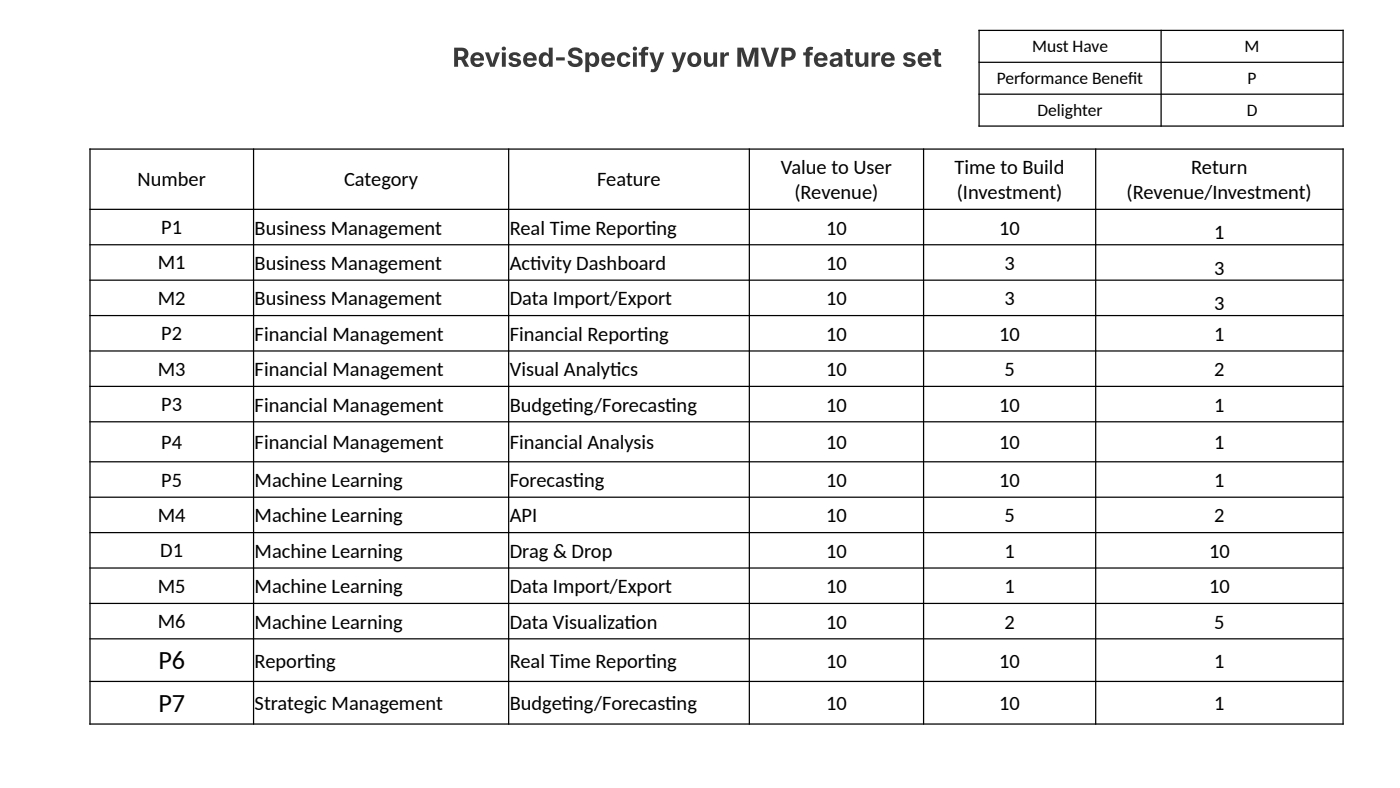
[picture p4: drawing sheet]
<svg xmlns="http://www.w3.org/2000/svg" width="339mm" height="190mm" viewBox="0 0 339 190" stroke-linecap="round" stroke-linejoin="round" font-family="sans-serif">
<defs><g id="words">
<text font-size="6.3" fill="#3b3838" x="109.4" y="16.1">Revised-Specify your MVP feature set</text>
<g font-size="6.3">
<text x="38.3" y="161.8">P6</text>
<text x="38.3" y="172.1">P7</text>
</g>
<g font-size="4.9">
<text x="33.3" y="45">Number</text>
<text x="83.2" y="45">Category</text>
<text x="144.5" y="45">Feature</text>
<text x="188.9" y="42">Value to User</text>
<text x="230.9" y="42">Time to Build</text>
<text x="288.2" y="42">Return</text>
<text x="192.2" y="48">(Revenue)</text>
<text x="231.4" y="48">(Investment)</text>
<text x="272.5" y="48">(Revenue/Investment)</text>
<text x="39" y="56.6">P1</text>
<text x="61.6" y="56.7">Business Management</text>
<text x="123.3" y="56.7">Real Time Report</text>
<text x="156" y="56.7">ing</text>
<text x="199.8" y="56.7">10</text>
<text x="241.7" y="56.7">10</text>
<text x="293.7" y="57.9">1</text>
<text x="38.2" y="65.1">M1</text>
<text x="61.6" y="65.3">Business Management</text>
<text x="123.3" y="65.3">Act</text>
<text x="128.3" y="65.3">ivity Dashboard</text>
<text x="199.8" y="65.3">10</text>
<text x="243" y="65.3">3</text>
<text x="293.7" y="66.4">3</text>
<text x="38.2" y="73.7">M2</text>
<text x="61.6" y="73.8">Business Management</text>
<text x="123.3" y="73.8">Data Import/Export</text>
<text x="199.8" y="73.8">10</text>
<text x="243" y="73.8">3</text>
<text x="293.7" y="75">3</text>
<text x="39" y="82.3">P2</text>
<text x="61.6" y="82.4">Financial Management</text>
<text x="123.3" y="82.4">Financial Report</text>
<text x="154.1" y="82.4">ing</text>
<text x="199.8" y="82.4">10</text>
<text x="241.7" y="82.4">10</text>
<text x="293.7" y="82.4">1</text>
<text x="38.2" y="90.8">M3</text>
<text x="61.6" y="91">Financial Management</text>
<text x="123.3" y="91">Visual Analyt</text>
<text x="147.6" y="91">ics</text>
<text x="199.8" y="91">10</text>
<text x="243" y="91">5</text>
<text x="293.7" y="91">2</text>
<text x="39" y="99.4">P3</text>
<text x="61.6" y="99.5">Financial Management</text>
<text x="123.3" y="99.5">Budget</text>
<text x="135.9" y="99.5">ing/Forecast</text>
<text x="160.9" y="99.5">ing</text>
<text x="199.8" y="99.5">10</text>
<text x="241.7" y="99.5">10</text>
<text x="293.7" y="99.5">1</text>
<text x="39" y="108.5">P4</text>
<text x="61.6" y="108.6">Financial Management</text>
<text x="123.3" y="108.6">Financial Analysis</text>
<text x="199.8" y="108.6">10</text>
<text x="241.7" y="108.6">10</text>
<text x="293.7" y="108.6">1</text>
<text x="39" y="117.6">P5</text>
<text x="61.6" y="117.8">Machine Learning</text>
<text x="123.3" y="117.8">Forecast</text>
<text x="138.5" y="117.8">ing</text>
<text x="199.8" y="117.8">10</text>
<text x="241.7" y="117.8">10</text>
<text x="293.7" y="117.8">1</text>
<text x="38.2" y="126.2">M4</text>
<text x="61.6" y="126.3">Machine Learning</text>
<text x="123.3" y="126.3">API</text>
<text x="199.8" y="126.3">10</text>
<text x="243" y="126.3">5</text>
<text x="293.7" y="126.3">2</text>
<text x="38.8" y="134.7">D1</text>
<text x="61.6" y="134.9">Machine Learning</text>
<text x="123.3" y="134.9">Drag &amp; Drop</text>
<text x="199.8" y="134.9">10</text>
<text x="243" y="134.9">1</text>
<text x="292.5" y="134.9">10</text>
<text x="38.2" y="143.3">M5</text>
<text x="61.6" y="143.4">Machine Learning</text>
<text x="123.3" y="143.4">Data Import/Export</text>
<text x="199.8" y="143.4">10</text>
<text x="243" y="143.4">1</text>
<text x="292.5" y="143.4">10</text>
<text x="38.2" y="151.9">M6</text>
<text x="61.6" y="152">Machine Learning</text>
<text x="123.3" y="152">Data Visualizat</text>
<text x="151.1" y="152">ion</text>
<text x="199.8" y="152">10</text>
<text x="243" y="152">2</text>
<text x="293.7" y="152">5</text>
<text x="61.6" y="161.4">Report</text>
<text x="73.6" y="161.4">ing</text>
<text x="123.3" y="161.4">Real Time Report</text>
<text x="156" y="161.4">ing</text>
<text x="199.8" y="161.4">10</text>
<text x="241.7" y="161.4">10</text>
<text x="293.7" y="161.4">1</text>
<text x="61.6" y="171.7">Strategic Management</text>
<text x="123.3" y="171.7">Budget</text>
<text x="135.9" y="171.7">ing/Forecast</text>
<text x="160.9" y="171.7">ing</text>
<text x="199.8" y="171.7">10</text>
<text x="241.7" y="171.7">10</text>
<text x="293.7" y="171.7">1</text>
</g>
<g font-size="4.2">
<text x="249.7" y="12.6">Must Have</text>
<text x="301.1" y="12.6">M</text>
<text x="241.2" y="20.4">Performance Benef</text>
<text x="272.9" y="20.4">it</text>
<text x="301.8" y="20.4">P</text>
<text x="251" y="28.1">Delighter</text>
<text x="301.6" y="28.1">D</text>
</g>
</g></defs>
<g fill="none" stroke="#000" stroke-width=".3">
<path d="M236.7 7.4h88.4M236.7 15.1h88.4M236.9 7.2v23.4M280.9 7.2v23.4M324.9 7.2v23.4M21.6 36h303.5M21.8 35.9v139.3M61.3 35.9v139.3M123 35.9v139.3M181.3 35.9v139.3M223.4 35.9v139.3M236.7 22.8h88.4"/>
<path d="M236.7 30.5h88.4M265.1 35.9v139.3M324.9 35.9v139.3M21.6 50.6h303.5M21.6 59.2h303.5M21.6 67.7h303.5M21.6 76.3h303.5M21.6 84.9h303.5M21.6 93.4h303.5M21.6 102h303.5M21.6 111.6h303.5M21.6 120.2h303.5"/>
<path d="M21.6 128.8h303.5M21.6 137.3h303.5M21.6 145.9h303.5M21.6 154.4h303.5M21.6 164.7h303.5M21.6 175h303.5"/>
</g>
<use href="#words"/>
</svg>
